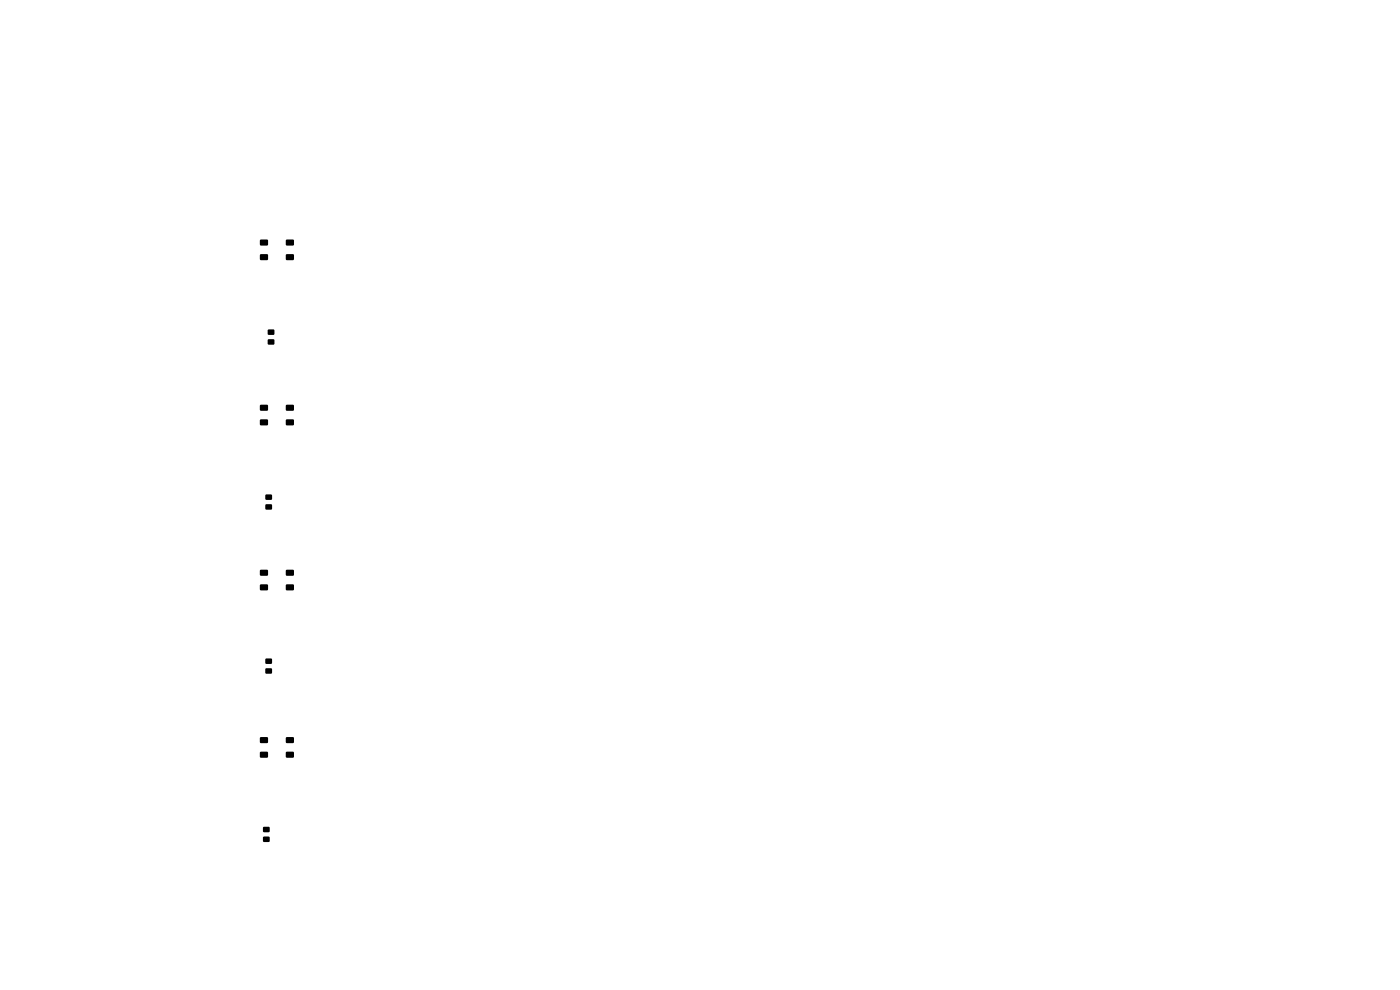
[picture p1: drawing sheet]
<svg xmlns="http://www.w3.org/2000/svg" width="297mm" height="210mm" viewBox="0 0 297 210" stroke-linecap="round" stroke-linejoin="round" font-family="sans-serif">
<g fill="#000">
<path d="M55.2 54h1.6v1.1h-1.6zM55.2 50.9h1.6v1.1h-1.6zM60.7 50.9h1.6v1.1h-1.6zM60.7 54h1.6v1.1h-1.6zM56.8 72h1.4v1.1h-1.4zM56.8 69.9h1.4v1.1h-1.4zM55.2 89h1.6v1.2h-1.6zM55.2 85.9h1.6v1.2h-1.6zM60.7 85.9h1.6v1.2h-1.6zM60.7 89h1.6v1.2h-1.6zM56.3 107h1.4v1.1h-1.4zM56.3 104.9h1.4v1.1h-1.4z"/>
<path d="M55.2 124h1.6v1.2h-1.6zM55.2 120.9h1.6v1.2h-1.6zM60.7 120.9h1.6v1.2h-1.6zM60.7 124h1.6v1.2h-1.6zM55.2 156.4h1.6v1.2h-1.6zM56.3 141.8h1.3v1h-1.3zM56.3 139.7h1.3v1.1h-1.3zM60.7 156.4h1.6v1.2h-1.6zM60.7 159.5h1.6v1.2h-1.6zM55.2 159.5h1.6v1.2h-1.6zM55.8 177.5h1.4v1.1h-1.4zM55.8 175.4h1.4v1.1h-1.4z"/>
</g>
</svg>
